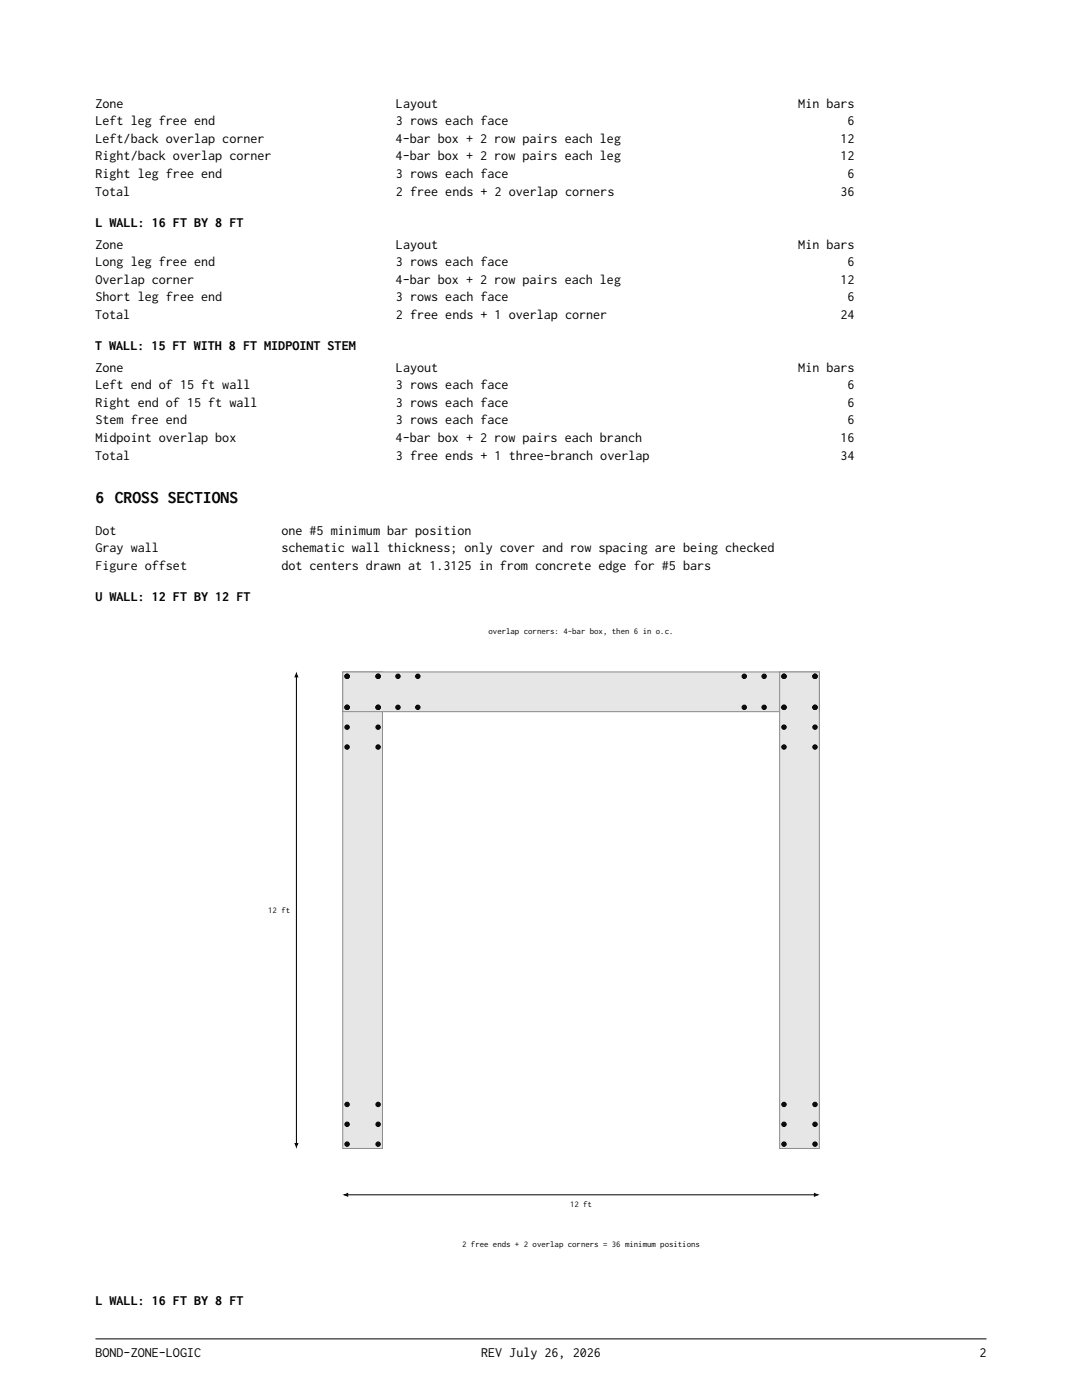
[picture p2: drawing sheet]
<svg xmlns="http://www.w3.org/2000/svg" width="216mm" height="279mm" viewBox="0 0 216 279" stroke-linecap="round" stroke-linejoin="round" font-family="sans-serif">
<defs><g id="words">
<text font-size="3.5" x="19" y="100.4">6 CROSS SECTIONS</text>
<g font-size="2.8">
<text x="19" y="21.5">Zone</text>
<text x="79" y="21.5">Layout</text>
<text x="159.3" y="21.5">Min bars</text>
<text x="19" y="25">Left leg free end</text>
<text x="19" y="28.5">Left/back overlap corner</text>
<text x="78.9" y="28.5">4-bar box + 2 row pairs each leg</text>
<text x="79" y="25">3 rows each face</text>
<text x="167.7" y="28.5">12</text>
<text x="169.1" y="25">6</text>
<text x="19" y="32">Right/back overlap corner</text>
<text x="19" y="35.5">Right leg free end</text>
<text x="78.9" y="32">4-bar box + 2 row pairs each leg</text>
<text x="79" y="35.5">3 rows each face</text>
<text x="167.7" y="32">12</text>
<text x="169.1" y="35.5">6</text>
<text x="19" y="39">Total</text>
<text x="79" y="39">2 free ends + 2 overlap corners</text>
<text x="167.7" y="39">36</text>
<text x="19" y="45.3">L WALL: 16 FT BY 8 FT</text>
<text x="19" y="49.6">Zone</text>
<text x="19" y="53.1">Long leg free end</text>
<text x="79" y="49.6">Layout</text>
<text x="79" y="53.1">3 rows each face</text>
<text x="159.3" y="49.6">Min bars</text>
<text x="169.1" y="53.1">6</text>
<text x="19" y="56.6">Overlap corner</text>
<text x="78.9" y="56.6">4-bar box + 2 row pairs each leg</text>
<text x="167.7" y="56.6">12</text>
<text x="19" y="63.6">Total</text>
<text x="19" y="60.1">Short leg free end</text>
<text x="79" y="60.1">3 rows each face</text>
<text x="79" y="63.6">2 free ends + 1 overlap corner</text>
<text x="167.7" y="63.6">24</text>
<text x="169.1" y="60.1">6</text>
<text x="19" y="69.9">T WALL: 15 FT WITH 8 FT MIDPOINT STEM</text>
<text x="19" y="74.2">Zone</text>
<text x="19" y="77.7">Left end of 15 ft wall</text>
<text x="79" y="77.7">3 rows each face</text>
<text x="79" y="74.2">Layout</text>
<text x="159.3" y="74.2">Min bars</text>
<text x="169.1" y="77.7">6</text>
<text x="19" y="81.2">Right end of 15 ft wall</text>
<text x="79" y="81.2">3 rows each face</text>
<text x="169.1" y="81.2">6</text>
<text x="19" y="84.7">Stem free end</text>
<text x="19" y="88.2">Midpoint overlap box</text>
<text x="78.9" y="88.2">4-bar box + 2 row pairs each branch</text>
<text x="79" y="84.7">3 rows each face</text>
<text x="167.7" y="88.2">16</text>
<text x="169.1" y="84.7">6</text>
<text x="19" y="91.7">Total</text>
<text x="79" y="91.7">3 free ends + 1 three-branch overlap</text>
<text x="167.7" y="91.7">34</text>
<text x="19" y="106.7">Dot</text>
<text x="56.2" y="106.7">one #5 minimum bar position</text>
<text x="19" y="110.2">Gray wall</text>
<text x="19" y="113.7">Figure offset</text>
<text x="56.2" y="110.2">schematic wall thickness; only cover and row spacing are being checked</text>
<text x="56.2" y="113.7">dot centers drawn at 1.3125 in from concrete edge for #5 bars</text>
<text x="19" y="120">U WALL: 12 FT BY 12 FT</text>
<text x="19" y="260.3">L WALL: 16 FT BY 8 FT</text>
<text x="19" y="270.9">BOND-ZONE-LOGIC</text>
<text x="96" y="270.9">REV July 26, 2026</text>
<text x="195.4" y="270.9">2</text>
</g>
<g font-size="1.8">
<text x="97.5" y="126.6">overlap corners: 4-bar box, then 6 in o.c.</text>
<text x="53.5" y="182.2">12 ft</text>
<text x="113.7" y="240.9">12 ft</text>
<text x="92.2" y="248.8">2 free ends + 2 overlap corners = 36 minimum positions</text>
</g>
</g></defs>
<g fill="#e6e6e6" stroke="#8c8c8c" stroke-width=".2">
<path d="M68.4 134.1h7.9v95.1h-7.9z"/>
<path d="M68.4 134.1h95.1v7.9h-95.1z"/>
<path d="M155.6 134.1h7.9v95.1h-7.9z"/>
</g>
<g fill="#000" stroke="#000" stroke-width=".2">
<path d="M59.1 134.4l.3 .7h-.5zM58.9 228.2h.5l-.3 .7zM68.7 238.5l.7-.3v.5zM162.5 238.2l.7 .3-.7 .2z"/>
<circle cx="69.3" cy="135" r=".44"/>
<circle cx="75.4" cy="135" r=".44"/>
<circle cx="79.4" cy="135" r=".44"/>
<circle cx="83.4" cy="135" r=".44"/>
<circle cx="148.5" cy="135" r=".44"/>
<circle cx="152.5" cy="135" r=".44"/>
<circle cx="156.4" cy="135" r=".44"/>
<circle cx="162.6" cy="135" r=".44"/>
<circle cx="69.3" cy="141.2" r=".44"/>
<circle cx="69.3" cy="145.1" r=".44"/>
<circle cx="69.3" cy="149.1" r=".44"/>
<circle cx="75.4" cy="145.1" r=".44"/>
<circle cx="75.4" cy="141.2" r=".44"/>
<circle cx="75.4" cy="149.1" r=".44"/>
<circle cx="79.4" cy="141.2" r=".44"/>
<circle cx="83.4" cy="141.2" r=".44"/>
<circle cx="148.5" cy="141.2" r=".44"/>
<circle cx="152.5" cy="141.2" r=".44"/>
<circle cx="156.4" cy="141.2" r=".44"/>
<circle cx="156.4" cy="145.1" r=".44"/>
<circle cx="156.4" cy="149.1" r=".44"/>
<circle cx="162.6" cy="145.1" r=".44"/>
<circle cx="162.6" cy="141.2" r=".44"/>
<circle cx="162.6" cy="149.1" r=".44"/>
<circle cx="69.3" cy="224.4" r=".44"/>
<circle cx="69.3" cy="220.4" r=".44"/>
<circle cx="69.3" cy="228.3" r=".44"/>
<circle cx="75.4" cy="220.4" r=".44"/>
<circle cx="75.4" cy="224.4" r=".44"/>
<circle cx="75.4" cy="228.3" r=".44"/>
<circle cx="156.4" cy="220.4" r=".44"/>
<circle cx="156.4" cy="224.4" r=".44"/>
<circle cx="156.4" cy="228.3" r=".44"/>
<circle cx="162.6" cy="220.4" r=".44"/>
<circle cx="162.6" cy="224.4" r=".44"/>
<circle cx="162.6" cy="228.3" r=".44"/>
</g>
<path d="M59.1 135.1v93.1M69.4 238.5h93.1M19 267.2h177.8" fill="none" stroke="#000" stroke-width=".2"/>
<use href="#words"/>
</svg>
